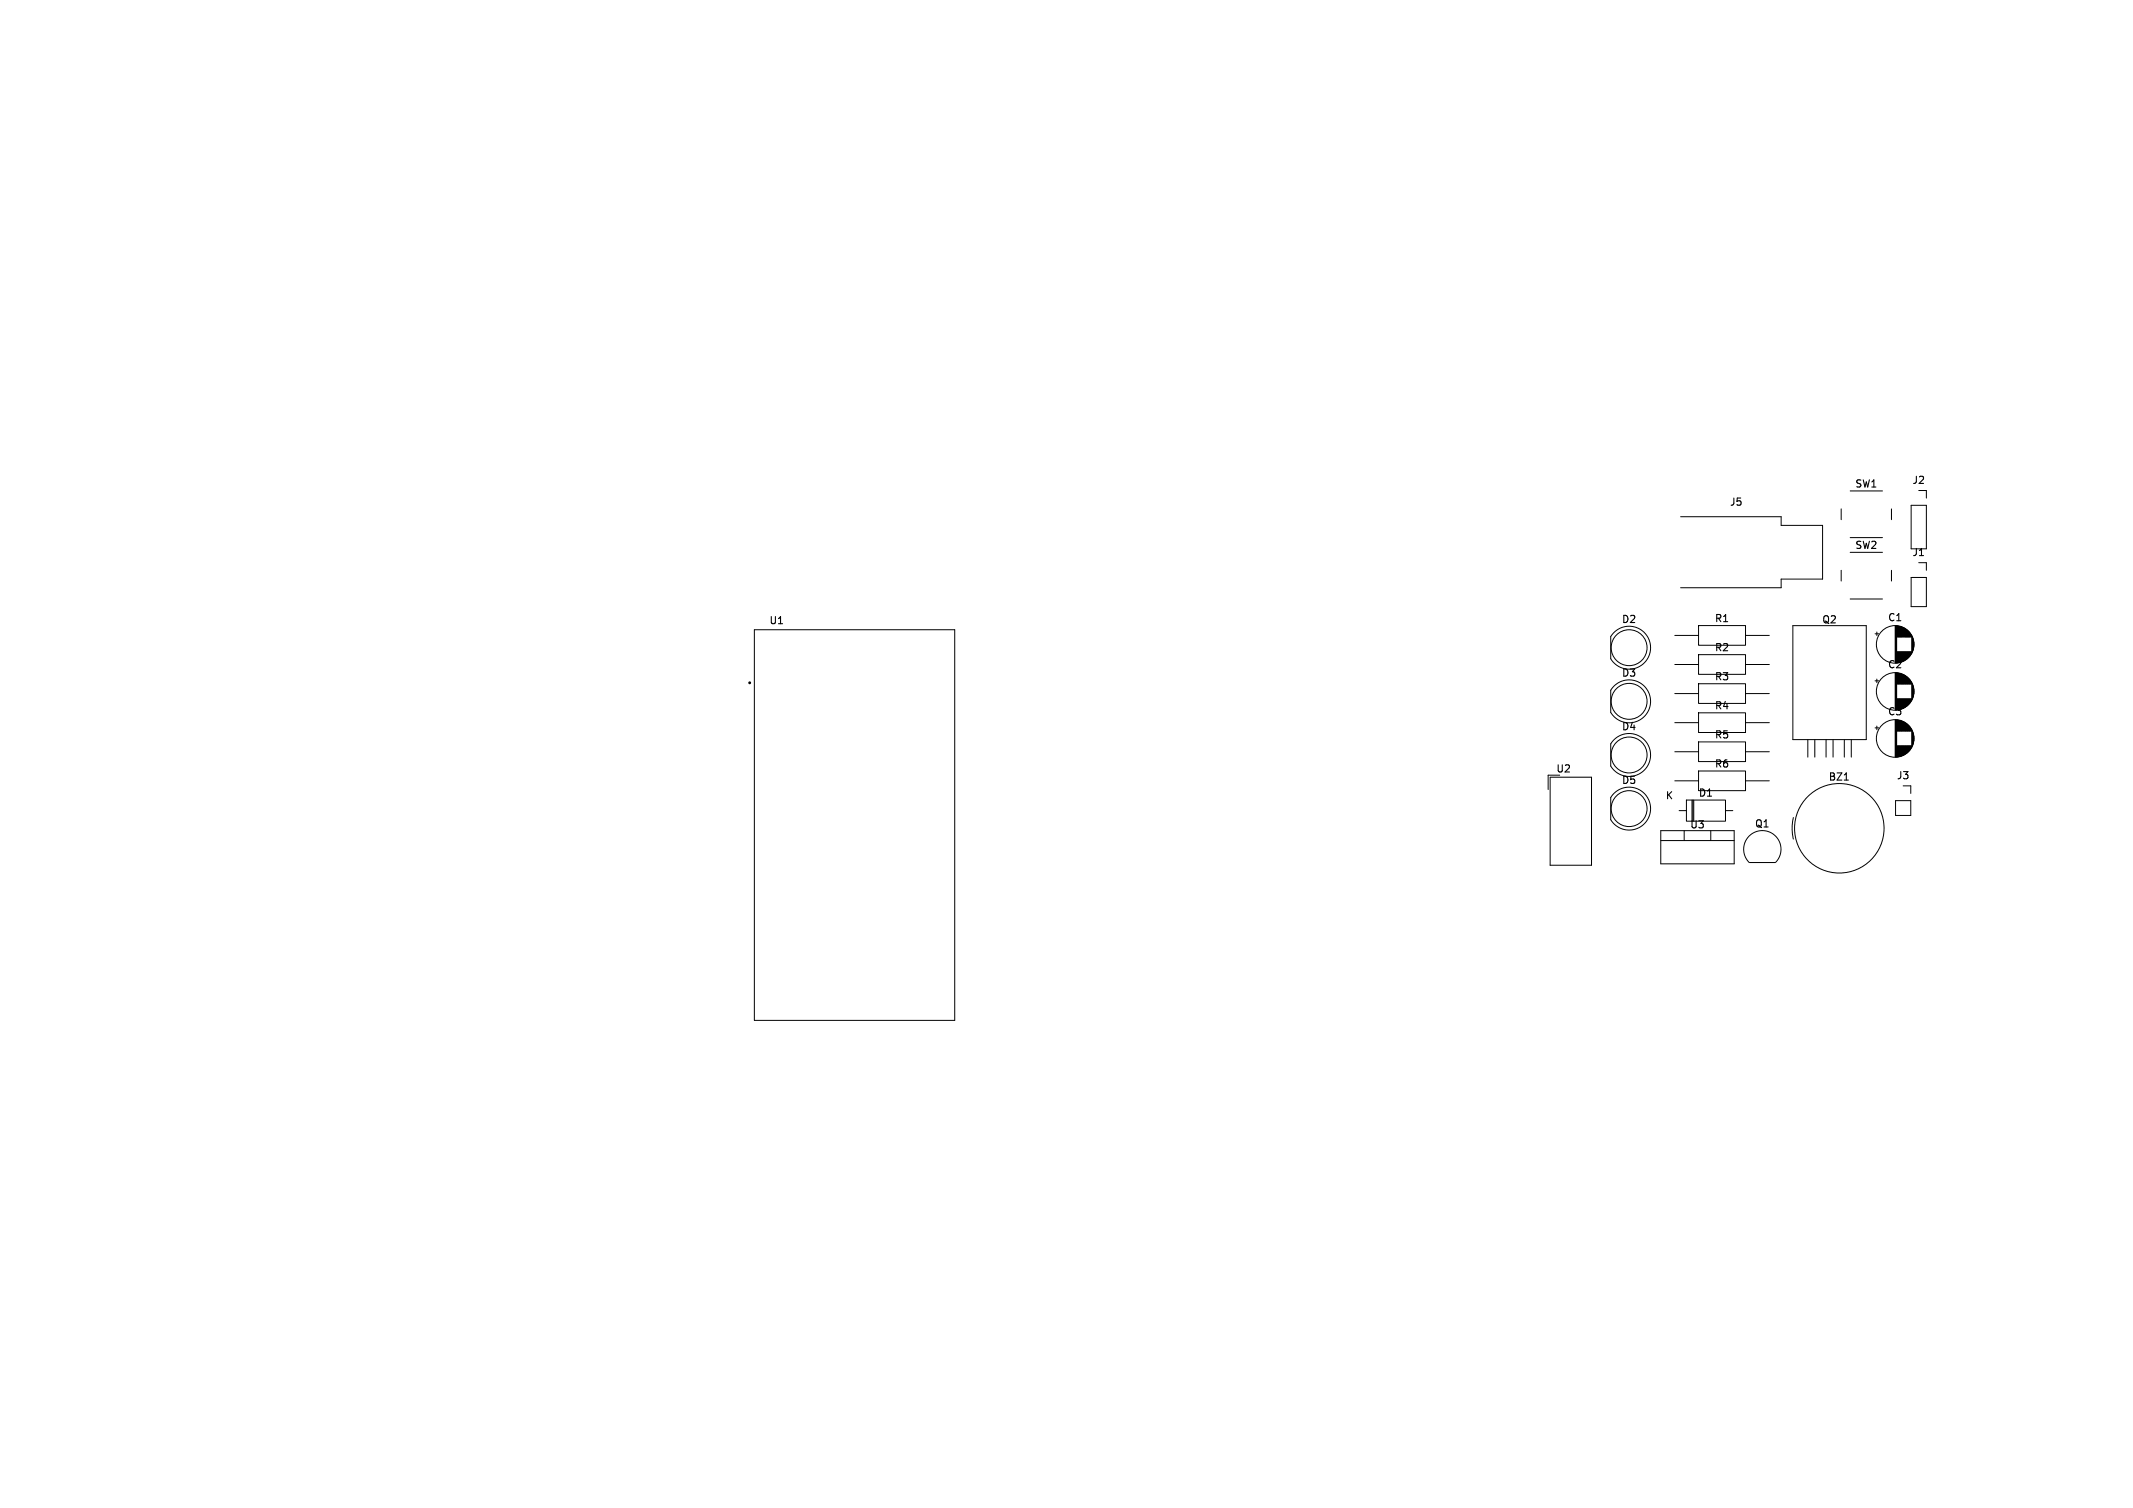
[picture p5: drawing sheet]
<svg xmlns="http://www.w3.org/2000/svg" width="297mm" height="210mm" viewBox="0 0 297 210" stroke-linecap="round" stroke-linejoin="round" font-family="sans-serif">
<defs><g id="words">
<g font-size="1.4">
<text x="240.8" y="70.6">J5</text>
<text x="258.2" y="68.1">SW1</text>
<text x="266.2" y="67.6">J2</text>
<text x="258.2" y="76.6">SW2</text>
<text x="266.2" y="77.6">J1</text>
<text x="107" y="87.1">U1</text>
<text x="225.7" y="87">D2</text>
<text x="238.7" y="86.8">R1</text>
<text x="253.6" y="87">Q2</text>
<text x="262.8" y="86.7">C1</text>
<text x="225.7" y="94.4">D3</text>
<text x="238.7" y="90.9">R2</text>
<text x="238.7" y="94.9">R3</text>
<text x="262.8" y="93.3">C2</text>
<text x="225.7" y="101.9">D4</text>
<text x="238.7" y="99">R4</text>
<text x="262.8" y="99.8">C3</text>
<text x="216.6" y="107.8">U2</text>
<text x="238.7" y="107.1">R6</text>
<text x="238.7" y="103">R5</text>
<text x="225.7" y="109.4">D5</text>
<text x="231.8" y="111.5">K</text>
<text x="236.4" y="111.1">D1</text>
<text x="254.5" y="108.9">BZ1</text>
<text x="264" y="108.7">J3</text>
<text x="235.2" y="115.6">U3</text>
<text x="244.3" y="115.4">Q1</text>
</g>
</g></defs>
<path d="M256.8 108.6h.6" fill="none" stroke="#000" stroke-width=".15"/>
<g fill="none" stroke="#000" stroke-width=".14">
<path d="M234 72h14v1.2h5.8v7.4h-5.8v1.3h-14M256.4 70.9v1.5M256.4 79.4v1.5M257.6 74.9h4.5M257.6 68.4h4.5M257.6 76.9h4.5M263.4 70.9v1.5M263.4 79.4v1.5M266.1 70.4h2.1v6h-2.1zM267.2 68.3h1v1.1M267.2 78.4h1v1M105 87.7h27.9v54.4h-27.9z"/>
<path d="M224.7 95.6a2.99 2.99 0 0 1 4.4 .1 2.99 2.99 0 0 1-.5 4.4 2.99 2.99 0 0 1-4.3-.9v-3.1zM224.7 88.1a2.99 2.99 0 0 1 4.4 .2 2.99 2.99 0 0 1-.5 4.3 2.99 2.99 0 0 1-4.3-.9v-3zM233.2 92.5h3.3M233.2 88.5h3.3M233.2 96.6h3.3M236.5 91.2h6.5v2.7h-6.5zM236.5 87.1h6.5v2.8h-6.5zM236.5 99.3h6.5v2.7h-6.5zM236.5 95.2h6.5v2.8h-6.5zM243 92.5h3.4M243 88.5h3.4M243 96.6h3.4"/>
<path d="M249.6 87.1h10.3v15.9h-10.3zM257.6 83.4h4.5M261.1 94.8h.5M261.1 88.3h.5M261.3 88v.5M261.3 94.6v.5M263.9 87.2v5.1M263.9 93.7v5.2M264 87.2v5.1M264 93.7v5.2M264.1 87.2v5.1M264.1 93.7v5.2"/>
<path d="M264.1 87.2v1.5M264.1 90.8v1.5M264.1 93.7v1.6M264.1 97.3v1.6M264.2 87.2v1.5M264.2 90.8v1.5M264.2 93.7v1.6M264.2 97.3v1.6M264.2 97.3v1.5M264.3 87.2v1.5M264.3 90.8v1.5M264.3 93.7v1.6"/>
<path d="M264.3 97.3v1.5M264.4 87.2v1.5M264.4 90.8v1.5M264.4 93.8v1.5M264.4 97.3v1.5M264.5 87.2v1.5M264.5 90.8v1.5M264.5 93.8v1.5M264.5 97.3v1.5M264.5 90.8v1.4M264.6 87.3v1.4M264.6 90.8v1.4"/>
<path d="M264.6 93.8v1.5M264.6 97.3v1.5M264.7 87.3v1.4M264.7 90.8v1.4M264.7 93.8v1.5M264.7 97.3v1.4M264.8 87.3v1.4M264.8 90.8v1.4M264.8 93.9v1.4M264.8 97.3v1.4M264.8 90.8v1.3M264.9 87.4v1.3"/>
<path d="M264.9 90.8v1.3M264.9 93.9v1.4M264.9 97.3v1.4M265 87.4v1.3M265 90.8v1.3M265 93.9v1.4M265 97.3v1.3M265 94v1.3M265 90.8v1.2M265.1 87.5v1.2M265.1 90.8v1.2M265.1 94v1.3"/>
<path d="M265.1 97.3v1.3M265.2 87.5v1.2M265.2 90.8v1.2M265.2 94v1.3M265.2 97.3v1.2M265.2 94.1v1.2M265.2 90.8v1.1M265.3 87.6v1.1M265.3 90.8v1.1M265.3 94.1v1.2M265.3 97.3v1.2M265.3 97.3v1.1"/>
<path d="M265.4 87.6v1.1M265.4 90.8v1.1M265.4 94.2v1.1M265.4 97.3v1.1M265.4 90.8v1M265.4 87.7v1M265.5 87.7v1M265.5 90.8v1M265.5 94.3v1M265.5 97.3v1M265.5 90.8v.9M265.6 87.8v.9"/>
<path d="M265.6 90.8v.9M265.6 94.3v1M265.6 97.3v1M265.6 94.4v.9M265.6 97.3v.9M265.6 90.8v.8M265.7 87.9v.8M265.7 90.8v.8M265.7 94.4v.9M265.7 97.3v.9M265.7 94.5v.8M265.7 97.3v.8"/>
<path d="M265.8 88v.7M265.8 90.8v.7M265.8 94.5v.8M265.8 97.3v.8M265.8 97.3v.7M265.8 90.8v.6M265.8 94.6v.7M265.9 88.1v.6M265.9 90.8v.6M265.9 94.6v.7M265.9 97.3v.6M265.9 90.8v.5"/>
<path d="M265.9 94.7v.6M266 88.2v.5M266 90.8v.5M266 94.7v.6M266 97.3v.5M266 90.8v.4M266 94.8v.5M266 88.3v.4M266 97.3v.4M266.1 88.4v.3M266.1 90.8v.3M266.1 94.9v.4"/>
<path d="M266.1 97.3v.4M266.1 80.4h2.1v4.1h-2.1zM266.1 95v.3M266.1 97.3v.3M266.2 88.5v.2M266.2 90.8v.2M266.2 95v.3M266.2 97.3v.2M266.2 88.6v2.3M266.2 95.1v2.4M266.2 88.6v2.2M266.2 95.2v2.2"/>
<path d="M266.3 88.7v2.1M266.3 95.3v2M266.3 88.8v1.9M266.3 95.4v1.8M266.4 88.9v1.6M266.4 95.5v1.6M266.4 89.1v1.3M266.4 95.6v1.4M266.4 89.2v1.1M266.4 95.8v1M266.5 89.5v.5M266.5 96v.6"/>
<path d="M215.9 108.2h5.7v12.3h-5.8v-12.3M217.2 108h-1.6v2M224.7 103a2.99 2.99 0 0 1 4.4 .2 2.99 2.99 0 0 1-.5 4.4 2.99 2.99 0 0 1-4.3-.9v-3.1zM224.7 110.5a2.99 2.99 0 0 1 4.4 .2 2.99 2.99 0 0 1-.5 4.3 2.99 2.99 0 0 1-4.3-.8v-3.1zM231.2 115.7h10.3v4.6h-10.3zM231.2 117.1h10.3M233.2 108.7h3.3M233.2 100.6h3.3M233.2 104.7h3.3M233.8 112.9h1M234.5 115.7v1.4M234.8 111.4h5.5v3h-5.5z"/>
<path d="M235.6 111.4v3M235.7 111.4v3M235.8 111.4v3M236.5 107.4h6.5v2.7h-6.5zM236.5 103.3h6.5v2.8h-6.5zM238.2 115.7v1.4M240.3 112.9h1M243 108.7h3.4M243 100.6h3.4M243 104.7h3.4M249.7 113.8l-.2 1.8 .2 1.2M251.7 103v2.4"/>
<path d="M252.7 103v2.4M254.3 103v2.4M255.2 103v2.4M256.8 103v2.4M257.8 103v2.4M261.1 101.4h.5M261.3 101.1v.5M263.9 100.3v5.1M263.9 111.5h2.2v2.1h-2.2zM264 100.3v5.1M264.1 100.3v5.1M264.1 100.3v1.5"/>
<path d="M264.1 103.9v1.5M264.2 100.3v1.5M264.2 103.9v1.5M264.3 100.3v1.5M264.3 103.9v1.5M264.4 100.3v1.5M264.4 103.9v1.5M264.5 100.3v1.5M264.5 103.9v1.5M264.5 103.9v1.4M264.6 100.4v1.4M264.6 103.9v1.4"/>
<path d="M264.7 100.4v1.4M264.7 103.9v1.4M264.8 100.4v1.4M264.8 103.9v1.4M264.8 103.9v1.3M264.9 100.5v1.3M264.9 103.9v1.3M265 100.5v1.3M265 103.9v1.3M265 109.4h1.1v1.1M265 103.9v1.2M265.1 100.6v1.2"/>
<path d="M265.1 103.9v1.2M265.2 100.6v1.2M265.2 103.9v1.2M265.2 103.9v1.1M265.3 100.7v1.1M265.3 103.9v1.1M265.4 100.7v1.1M265.4 103.9v1.1M265.4 103.9v1M265.4 100.8v1M265.5 100.8v1M265.5 103.9v1"/>
<path d="M265.5 103.9v.9M265.6 100.9v.9M265.6 103.9v.9M265.6 103.9v.8M265.7 101v.8M265.7 103.9v.8M265.8 101.1v.7M265.8 103.9v.7M265.8 103.9v.6M265.9 101.2v.6M265.9 103.9v.6M265.9 103.9v.5"/>
<path d="M266 101.3v.5M266 103.9v.5M266 103.9v.4M266 101.4v.4M266.1 101.5v.3M266.1 103.9v.3M266.2 101.6v.2M266.2 103.9v.2M266.2 101.7v2.3M266.2 101.7v2.2M266.3 101.8v2.1M266.3 101.9v1.9"/>
<path d="M266.4 102v1.6M266.4 102.2v1.3M266.4 102.3v1.1M266.5 102.6v.5M243.6 120.1a2.6 2.6 0 0 1 0-3.7 2.6 2.6 0 0 1 3.6 0 2.6 2.6 0 0 1 0 3.7M243.6 120.1h3.6"/>
<circle cx="226.8" cy="90.2" r="2.5"/>
<circle cx="226.8" cy="97.7" r="2.5"/>
<circle cx="263.9" cy="96.3" r="2.62"/>
<circle cx="263.9" cy="89.7" r="2.62"/>
<circle cx="226.8" cy="112.6" r="2.5"/>
<circle cx="226.8" cy="105.1" r="2.5"/>
<circle cx="256.1" cy="115.3" r="6.2"/>
<circle cx="263.9" cy="102.8" r="2.62"/>
</g>
<circle cx="104.4" cy="95.1" r=".1" fill="none" stroke="#000" stroke-width=".2"/>
<use href="#words"/>
</svg>
